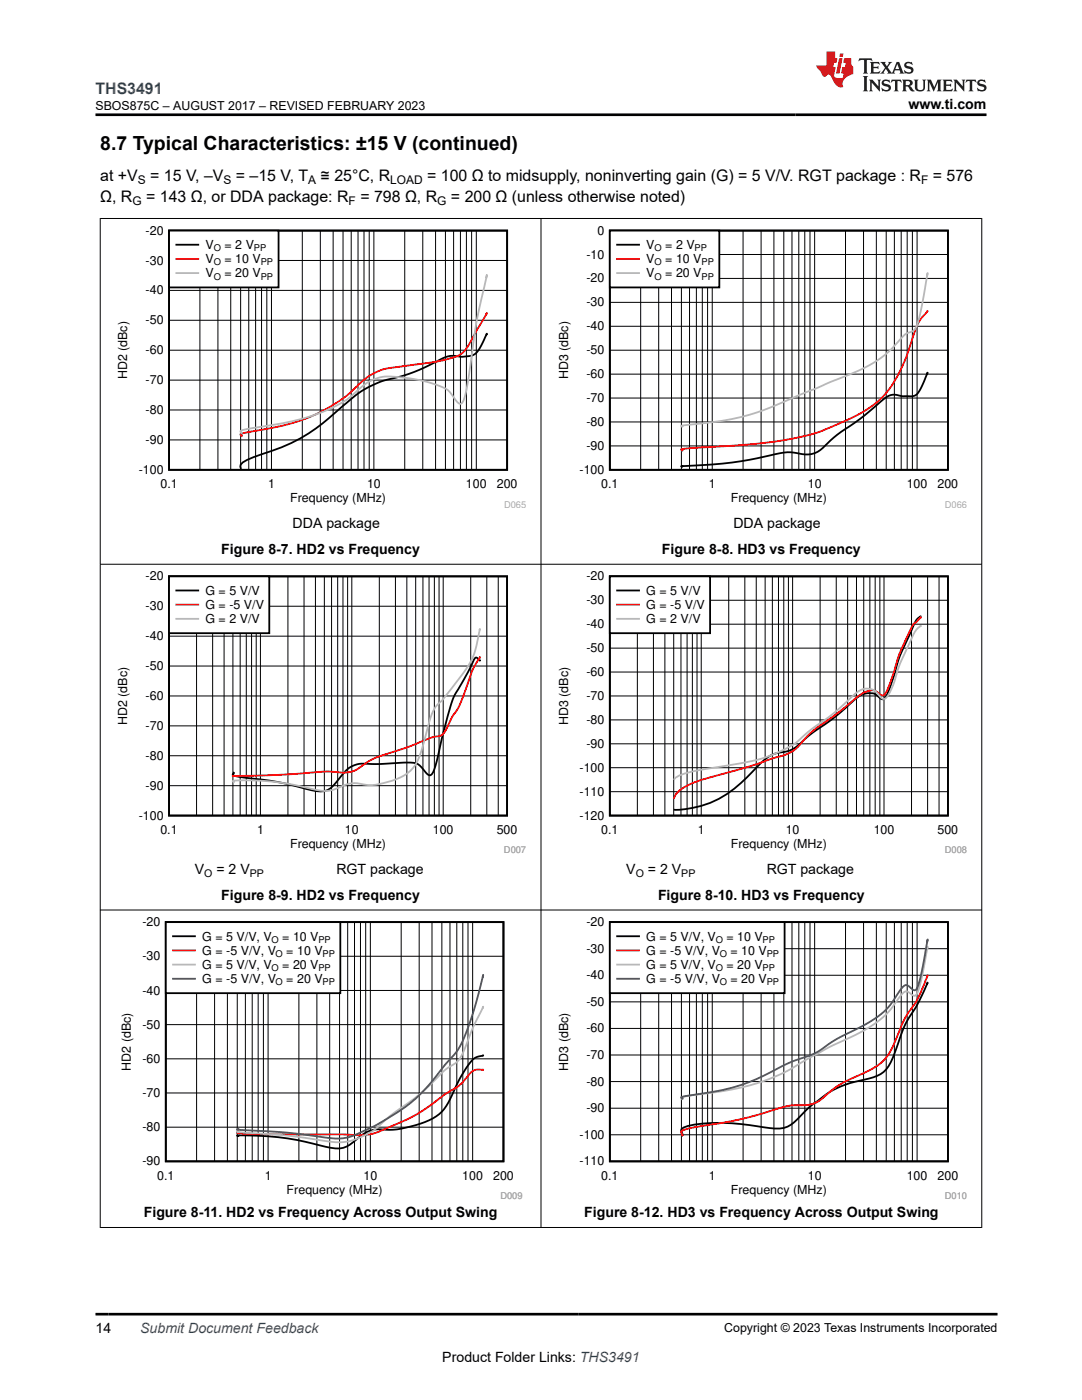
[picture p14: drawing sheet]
<svg xmlns="http://www.w3.org/2000/svg" width="216mm" height="279mm" viewBox="0 0 216 279" stroke-linecap="round" stroke-linejoin="round" font-family="sans-serif">
<defs><g id="words">
<text font-size="3.9" x="20" y="29.9">8.7 Typical Characteristics: ±15 V (continued)</text>
<text font-size="3.2" fill="#00f" x="19.1" y="18.7">THS3491</text>
<g font-size="3.2">
<text x="20" y="36.1">at +V</text>
<text x="20" y="40.3">Ω, R</text>
<text x="29.2" y="40.3">= 143 Ω, or DDA package: R</text>
<text x="30" y="36.1">= 15 V, –V</text>
<text x="47.1" y="36.1">= –15 V, T</text>
<text x="64" y="36.1">≅ 25°C, R</text>
<text x="71.9" y="40.3">= 798 Ω, R</text>
<text x="85.2" y="36.1">= 100 Ω to midsupply, noninverting gain (G) = 5 V/V. RGT package : R</text>
<text x="90" y="40.3">= 200 Ω (unless otherwise noted)</text>
<text x="186.1" y="36.1">= 576</text>
</g>
<g font-size="2.8">
<text x="181.3" y="21.8">www.ti.com</text>
<text x="58.4" y="105.4">DDA package</text>
<text x="146.3" y="105.4">DDA package</text>
<text x="44.1" y="110.6">Figure 8-7. HD2 vs Frequency</text>
<text x="132.1" y="110.6">Figure 8-8. HD3 vs Frequency</text>
<text x="38.9" y="174.4">V</text>
<text x="43.2" y="174.4">= 2 V</text>
<text x="44.1" y="179.6">Figure 8-9. HD2 vs Frequency</text>
<text x="67.1" y="174.4">RGT package</text>
<text x="125" y="174.4">V</text>
<text x="129.3" y="174.4">= 2 V</text>
<text x="131.3" y="179.6">Figure 8-10. HD3 vs Frequency</text>
<text x="153" y="174.4">RGT package</text>
<text x="28.7" y="243">Figure 8-11. HD2 vs Frequency Across Output Swing</text>
<text x="116.6" y="243">Figure 8-12. HD3 vs Frequency Across Output Swing</text>
<text x="19.1" y="266.1">14</text>
<text x="88.3" y="271.7">Product Folder Links: THS3491</text>
</g>
<text font-size="2.8" fill="#00f" x="28" y="266.1">Submit Document Feedback</text>
<g font-size="2.5">
<text x="19" y="21.9">SBOS875C – AUGUST 2017 – REVISED FEBRUARY 2023</text>
<text x="29.1" y="46.8">-20</text>
<text x="119.2" y="46.8">0</text>
<text x="29.1" y="52.8">-30</text>
<text x="41" y="49.7">V</text>
<text x="41" y="52.6">V</text>
<text x="44.8" y="49.7">= 2 V</text>
<text x="44.8" y="52.6">= 10 V</text>
<text x="117" y="51.6">-10</text>
<text x="129" y="49.7">V</text>
<text x="129" y="52.6">V</text>
<text x="132.7" y="49.7">= 2 V</text>
<text x="132.7" y="52.6">= 10 V</text>
<text x="29.1" y="58.8">-40</text>
<text x="41" y="55.4">V</text>
<text x="44.8" y="55.4">= 20 V</text>
<text x="117" y="56.4">-20</text>
<text x="129" y="55.4">V</text>
<text x="132.7" y="55.4">= 20 V</text>
<text x="29.1" y="64.7">-50</text>
<text x="117" y="65.9">-40</text>
<text x="117" y="61.2">-30</text>
<text x="29.1" y="70.7">-60</text>
<text x="117" y="70.7">-50</text>
<text x="25.4" y="75.7" transform="rotate(-90 25.4 75.7)">HD2 (dBc)</text>
<text x="29.1" y="76.7">-70</text>
<text x="113.4" y="75.7" transform="rotate(-90 113.4 75.7)">HD3 (dBc)</text>
<text x="117" y="75.5">-60</text>
<text x="29.1" y="82.6">-80</text>
<text x="117" y="80.3">-70</text>
<text x="29.1" y="88.6">-90</text>
<text x="117" y="89.8">-90</text>
<text x="117" y="85">-80</text>
<text x="27.7" y="94.6">-100</text>
<text x="115.6" y="94.6">-100</text>
<text x="32" y="97.4">0.1</text>
<text x="53.5" y="97.4">1</text>
<text x="57.9" y="100.2">Frequency (MHz)</text>
<text x="73.2" y="97.4">10</text>
<text x="93" y="97.4">100</text>
<text x="99.1" y="97.4">200</text>
<text x="120" y="97.4">0.1</text>
<text x="141.4" y="97.4">1</text>
<text x="145.8" y="100.2">Frequency (MHz)</text>
<text x="161.2" y="97.4">10</text>
<text x="180.9" y="97.4">100</text>
<text x="187.1" y="97.4">200</text>
<text x="29.1" y="115.8">-20</text>
<text x="41" y="118.7">G = 5 V/V</text>
<text x="117" y="115.8">-20</text>
<text x="129" y="118.7">G = 5 V/V</text>
<text x="29.1" y="121.8">-30</text>
<text x="41" y="121.5">G = -5 V/V</text>
<text x="41" y="124.4">G = 2 V/V</text>
<text x="117" y="125.4">-40</text>
<text x="117" y="120.6">-30</text>
<text x="129" y="121.5">G = -5 V/V</text>
<text x="129" y="124.4">G = 2 V/V</text>
<text x="29.1" y="127.8">-40</text>
<text x="117" y="130.2">-50</text>
<text x="29.1" y="133.7">-50</text>
<text x="117" y="134.9">-60</text>
<text x="29.1" y="139.7">-60</text>
<text x="117" y="139.7">-70</text>
<text x="25.4" y="144.7" transform="rotate(-90 25.4 144.7)">HD2 (dBc)</text>
<text x="29.1" y="145.7">-70</text>
<text x="113.4" y="144.7" transform="rotate(-90 113.4 144.7)">HD3 (dBc)</text>
<text x="117" y="149.3">-90</text>
<text x="117" y="144.5">-80</text>
<text x="29.1" y="151.6">-80</text>
<text x="115.6" y="154">-100</text>
<text x="29.1" y="157.6">-90</text>
<text x="115.6" y="158.8">-110</text>
<text x="27.7" y="163.6">-100</text>
<text x="32" y="166.4">0.1</text>
<text x="51.3" y="166.4">1</text>
<text x="68.8" y="166.4">10</text>
<text x="86.4" y="166.4">100</text>
<text x="99.1" y="166.4">500</text>
<text x="115.6" y="163.6">-120</text>
<text x="120" y="166.4">0.1</text>
<text x="139.2" y="166.4">1</text>
<text x="156.8" y="166.4">10</text>
<text x="174.3" y="166.4">100</text>
<text x="187.1" y="166.4">500</text>
<text x="57.9" y="169.2">Frequency (MHz)</text>
<text x="145.8" y="169.2">Frequency (MHz)</text>
<text x="28.4" y="184.8">-20</text>
<text x="117" y="184.8">-20</text>
<text x="28.4" y="191.7">-30</text>
<text x="40.3" y="187.7">G = 5 V/V, V</text>
<text x="40.3" y="190.6">G = -5 V/V, V</text>
<text x="56.3" y="187.7">= 10 V</text>
<text x="57.1" y="190.6">= 10 V</text>
<text x="117" y="190.1">-30</text>
<text x="129" y="187.7">G = 5 V/V, V</text>
<text x="129" y="190.6">G = -5 V/V, V</text>
<text x="144.9" y="187.7">= 10 V</text>
<text x="145.8" y="190.6">= 10 V</text>
<text x="40.3" y="193.4">G = 5 V/V, V</text>
<text x="40.3" y="196.2">G = -5 V/V, V</text>
<text x="56.3" y="193.4">= 20 V</text>
<text x="57.1" y="196.2">= 20 V</text>
<text x="117" y="195.4">-40</text>
<text x="129" y="193.4">G = 5 V/V, V</text>
<text x="129" y="196.2">G = -5 V/V, V</text>
<text x="144.9" y="193.4">= 20 V</text>
<text x="145.8" y="196.2">= 20 V</text>
<text x="28.4" y="198.5">-40</text>
<text x="117" y="200.8">-50</text>
<text x="28.4" y="205.3">-50</text>
<text x="117" y="206.1">-60</text>
<text x="26.1" y="213.7" transform="rotate(-90 26.1 213.7)">HD2 (dBc)</text>
<text x="28.4" y="212.1">-60</text>
<text x="113.4" y="213.7" transform="rotate(-90 113.4 213.7)">HD3 (dBc)</text>
<text x="117" y="211.4">-70</text>
<text x="28.4" y="218.9">-70</text>
<text x="117" y="222">-90</text>
<text x="117" y="216.7">-80</text>
<text x="28.4" y="225.8">-80</text>
<text x="115.6" y="227.3">-100</text>
<text x="28.4" y="232.6">-90</text>
<text x="115.6" y="232.6">-110</text>
<text x="31.4" y="235.4">0.1</text>
<text x="52.8" y="235.4">1</text>
<text x="57.2" y="238.2">Frequency (MHz)</text>
<text x="72.5" y="235.4">10</text>
<text x="92.2" y="235.4">100</text>
<text x="98.4" y="235.4">200</text>
<text x="120" y="235.4">0.1</text>
<text x="141.4" y="235.4">1</text>
<text x="145.8" y="238.2">Frequency (MHz)</text>
<text x="161.2" y="235.4">10</text>
<text x="180.9" y="235.4">100</text>
<text x="187.1" y="235.4">200</text>
<text x="144.5" y="265.8">Copyright © 2023 Texas Instruments Incorporated</text>
</g>
<g font-size="2.4">
<text x="26.4" y="40.9">G</text>
<text x="27.5" y="36.7">S</text>
<text x="44.6" y="36.7">S</text>
<text x="61.5" y="36.7">A</text>
<text x="69.6" y="40.9">F</text>
<text x="77.9" y="36.7">LOAD</text>
<text x="87.3" y="40.9">G</text>
<text x="183.8" y="36.7">F</text>
</g>
<g font-size="2.1">
<text x="40.8" y="175">O</text>
<text x="49.9" y="175">PP</text>
<text x="126.8" y="175">O</text>
<text x="135.9" y="175">PP</text>
</g>
<g font-size="1.9">
<text x="42.7" y="50.1">O</text>
<text x="42.7" y="53">O</text>
<text x="50.7" y="50.1">PP</text>
<text x="52" y="53">PP</text>
<text x="130.6" y="50.1">O</text>
<text x="130.6" y="53">O</text>
<text x="138.6" y="50.1">PP</text>
<text x="140" y="53">PP</text>
<text x="42.7" y="55.8">O</text>
<text x="52" y="55.8">PP</text>
<text x="130.6" y="55.8">O</text>
<text x="140" y="55.8">PP</text>
<text x="54.2" y="188.2">O</text>
<text x="55" y="191">O</text>
<text x="63.5" y="188.2">PP</text>
<text x="64.3" y="191">PP</text>
<text x="142.8" y="188.2">O</text>
<text x="143.6" y="191">O</text>
<text x="152.2" y="188.2">PP</text>
<text x="153" y="191">PP</text>
<text x="54.2" y="193.8">O</text>
<text x="55" y="196.6">O</text>
<text x="63.5" y="193.8">PP</text>
<text x="64.3" y="196.6">PP</text>
<text x="142.8" y="193.8">O</text>
<text x="143.6" y="196.6">O</text>
<text x="152.2" y="193.8">PP</text>
<text x="153" y="196.6">PP</text>
</g>
<g font-size="1.9" fill="#a8a8a8">
<text x="100.6" y="101.3">D065</text>
<text x="188.5" y="101.3">D066</text>
<text x="100.6" y="170.3">D007</text>
<text x="188.5" y="170.3">D008</text>
<text x="99.8" y="239.3">D009</text>
<text x="188.5" y="239.3">D010</text>
</g>
</g></defs>
<path d="M33.7 46h67.5v47.8h-67.5zM97 66.8l.2-.2-.6 1.2a5.2 5.2 0 0 1-2.5 3.2l-2.2 .2a5.5 5.5 0 0 0-4.8 1 37.2 37.2 0 0 1-10.9 3.9 21.3 21.3 0 0 0-7.8 4.9 38 38 0 0 1-16.1 9.6 8.8 8.8 0 0 0-4.3 2.1l-.1 .5 .2 .4" fill="none" stroke="#000" stroke-width=".36"/>
<g fill="none" stroke="#000" stroke-width=".2">
<path d="M33.7 58h67.5M33.7 52h67.5M39.9 46v47.8M43.5 46v47.8M46 46v47.8M48 46v47.8M49.6 46v47.8M51 46v47.8M52.2 46v47.8M53.2 46v47.8M54.2 46v47.8M60.3 46v47.8"/>
<path d="M63.9 46v47.8M66.5 46v47.8M68.4 46v47.8M70.1 46v47.8M71.4 46v47.8M72.6 46v47.8M73.7 46v47.8M74.6 46v47.8M80.8 46v47.8M84.4 46v47.8M86.9 46v47.8M88.9 46v47.8"/>
<path d="M90.5 46v47.8M91.9 46v47.8M93.1 46v47.8M94.1 46v47.8M95 46v47.8M33.7 75.9h67.5M33.7 69.9h67.5M33.7 63.9h67.5M33.7 87.8h67.5M33.7 81.8h67.5"/>
</g>
<path d="M97 62.7l.2-.2-2.8 4.8a7 7 0 0 1-3.1 3.8l-1.1 .3a106.5 106.5 0 0 1-13 2.1 12.6 12.6 0 0 0-6.7 4.3 32.3 32.3 0 0 1-16.3 7.6l-5.8 1.1-.4 .1-.1 .1 .4 .3-.3 .1" fill="none" stroke="#f00" stroke-width=".36"/>
<path d="M97 55.5l.2-.6a158.3 158.3 0 0 0-3.6 19.8l-.3 1.7a10.4 10.4 0 0 1-1.1 4l-.3 .2a2.28 2.28 0 0 1-1.3-1.3 4.8 4.8 0 0 0-3.5-2.5 30 30 0 0 0-10.9-1.6 10.5 10.5 0 0 0-5.7 3.5 27.7 27.7 0 0 1-12.4 5.4l-9.7 1.7-.4 .2-.1 .1 .4 .4h-.3" fill="none" stroke="#b8b8b8" stroke-width=".36"/>
<path d="M33.7 46h21.9v11.4h-21.9z" fill-rule="evenodd" fill="#fff"/>
<path d="M33.7 46h21.9v11.4h-21.9zM35.2 48.8h4.4" fill="none" stroke="#000" stroke-width=".36"/>
<path d="M35.2 51.7h4.4" fill="none" stroke="#f00" stroke-width=".36"/>
<path d="M35.2 54.5h4.4" fill="none" stroke="#b8b8b8" stroke-width=".36"/>
<path d="M111 45h81.9v56.4h-81.9z" fill-rule="evenodd" fill="#fff"/>
<path d="M121.7 46h67.4v47.8h-67.4zM185 74.7l.1-.3-.5 1.3a7 7 0 0 1-2.1 3.3l-.4 .1h-2a3.7 3.7 0 0 0-4.4 1.1 59.2 59.2 0 0 1-8.6 6.5l-1.9 1.7a5.2 5.2 0 0 1-5.1 2.2 10.8 10.8 0 0 0-6.6 .3 84.6 84.6 0 0 1-17.6 2.2h.3h-.2" fill="none" stroke="#000" stroke-width=".36"/>
<g fill="none" stroke="#000" stroke-width=".2">
<path d="M121.7 55.6h67.5M121.7 50.8h67.5M127.8 46v47.8M131.4 46v47.8M134 46v47.8M136 46v47.8M137.6 46v47.8M139 46v47.8M140.1 46v47.8M141.2 46v47.8M142.1 46v47.8M148.3 46v47.8"/>
<path d="M151.9 46v47.8M154.4 46v47.8M156.4 46v47.8M158 46v47.8M159.4 46v47.8M160.6 46v47.8M161.6 46v47.8M162.6 46v47.8M168.7 46v47.8M172.3 46v47.8M174.9 46v47.8M176.8 46v47.8"/>
<path d="M178.5 46v47.8M179.8 46v47.8M181 46v47.8M182.1 46v47.8M183 46v47.8M121.7 79.4h67.5M121.7 74.7h67.5M121.7 69.9h67.5M121.7 65.1h67.5M121.7 60.3h67.5M121.7 89h67.5M121.7 84.2h67.5"/>
</g>
<path d="M185 62.2l.1-.1a11.7 11.7 0 0 0-3 5.5 29.8 29.8 0 0 1-5.8 11.4 29.4 29.4 0 0 1-10.6 6.3 47 47 0 0 1-14.7 3.3l-13.8 .9-1.2 .2 .2 .2h-.2" fill="none" stroke="#f00" stroke-width=".36"/>
<path d="M185 55.2l.1-.7-.5 3.1a39.2 39.2 0 0 1-1.8 7.8 3.3 3.3 0 0 1-2.1 1.2l-.3 .3a24.1 24.1 0 0 1-11.7 8.2l-9.2 3.7a55.9 55.9 0 0 1-22.3 6l-1.2 .2 .2 .1-.2 .1" fill="none" stroke="#b8b8b8" stroke-width=".36"/>
<path d="M121.7 46h21.8v11.4h-21.8z" fill-rule="evenodd" fill="#fff"/>
<path d="M121.7 46h21.8v11.4h-21.8zM123.1 48.8h4.4" fill="none" stroke="#000" stroke-width=".36"/>
<path d="M123.1 51.7h4.4" fill="none" stroke="#f00" stroke-width=".36"/>
<path d="M123.1 54.5h4.4" fill="none" stroke="#b8b8b8" stroke-width=".36"/>
<path d="M23 114h82v56.4h-82z" fill-rule="evenodd" fill="#fff"/>
<path d="M33.7 115h67.5v47.8h-67.5zM95.7 131.8l-.2-.2a.5 .5 0 0 0-.5-.4 .5 .5 0 0 0-.5 .5l-1.6 3.4a25.7 25.7 0 0 0-3 5.9l-1.9 7a24.4 24.4 0 0 1-1.8 6.5l-.3 .2a3.1 3.1 0 0 1-1.8-1.6 2.88 2.88 0 0 0-2.8-.9l-6.4 .3a9.5 9.5 0 0 0-4.7 .4 11.5 11.5 0 0 0-3.2 3.3 3.6 3.6 0 0 1-3.9 1.7 89.9 89.9 0 0 0-12.8-2.5l-3.5-.5-.3-.2-.1-.1 .3-.4-.2-.1" fill="none" stroke="#000" stroke-width=".36"/>
<g fill="none" stroke="#000" stroke-width=".2">
<path d="M39.2 115v47.8M42.4 115v47.8M44.7 115v47.8M46.5 115v47.8M47.9 115v47.8M49.1 115v47.8M50.2 115v47.8M51.1 115v47.8M52 115v47.8M57.5 115v47.8M60.7 115v47.8M62.9 115v47.8"/>
<path d="M64.7 115v47.8M66.2 115v47.8M67.4 115v47.8M68.4 115v47.8M69.4 115v47.8M70.2 115v47.8M75.7 115v47.8M78.9 115v47.8M81.2 115v47.8M82.9 115v47.8M84.4 115v47.8M85.6 115v47.8"/>
<path d="M86.7 115v47.8M87.6 115v47.8M88.4 115v47.8M93.9 115v47.8M97.1 115v47.8M99.4 115v47.8M33.7 138.9h67.5M33.7 132.9h67.5M33.7 127h67.5M33.7 121h67.5M33.7 156.8h67.5M33.7 150.8h67.5"/>
<path d="M33.7 144.9h67.5"/>
</g>
<path d="M95.7 131.3l.1-.1-.6 .8a17 17 0 0 0-2.1 5 18.2 18.2 0 0 1-3.1 6.4l-.3 .7a4.5 4.5 0 0 1-1.9 2.7 20.8 20.8 0 0 0-5.9 2.1l-2 .7a29.8 29.8 0 0 0-6.9 2.7 6.5 6.5 0 0 1-4.5 1.9h-.5a23.2 23.2 0 0 0-6.9 .1l-7.3 .4-7.3 .2" fill="none" stroke="#f00" stroke-width=".36"/>
<path d="M95.7 125.8l.1-.3-.1 .5a17.2 17.2 0 0 1-2.1 6.7l-1.5 2.1-3.9 5a6.7 6.7 0 0 0-2.6 4.4 41.3 41.3 0 0 1-2.7 8.3 8.7 8.7 0 0 1-5.5 3.5 9.8 9.8 0 0 1-6.2 .3 8.3 8.3 0 0 0-4.2 1.1l-.5 .2a7.2 7.2 0 0 1-4.4-.2 45.5 45.5 0 0 0-15.7-1.5l.3 .2h-.2" fill="none" stroke="#b8b8b8" stroke-width=".36"/>
<path d="M33.7 115h20v11.4h-20z" fill-rule="evenodd" fill="#fff"/>
<path d="M33.7 115h20v11.4h-20zM35.2 117.8h4.4" fill="none" stroke="#000" stroke-width=".36"/>
<path d="M35.2 120.7h4.4" fill="none" stroke="#f00" stroke-width=".36"/>
<path d="M35.2 123.5h4.4" fill="none" stroke="#b8b8b8" stroke-width=".36"/>
<path d="M111 114h81.9v56.4h-81.9z" fill-rule="evenodd" fill="#fff"/>
<path d="M121.7 115h67.4v47.8h-67.4zM183.7 123a3.7 3.7 0 0 0-1.7 2.4l-.1 .4a43.4 43.4 0 0 0-3.9 10.2l-.2 .4a8.1 8.1 0 0 1-1.4 3.1 1.14 1.14 0 0 1-1.3-.6 3.1 3.1 0 0 0-3.4-.1l-1.3 .9a55.7 55.7 0 0 1-8.8 7 16.4 16.4 0 0 1-4 3.1l-.6 .2a7.6 7.6 0 0 0-5.9 3.1 24.4 24.4 0 0 1-11.2 7.7 18 18 0 0 1-5.5 .8" fill="none" stroke="#000" stroke-width=".36"/>
<g fill="none" stroke="#000" stroke-width=".2">
<path d="M121.7 119.8h67.5M127.2 115v47.8M130.4 115v47.8M132.7 115v47.8M134.4 115v47.8M135.9 115v47.8M137.1 115v47.8M138.2 115v47.8M139.1 115v47.8M139.9 115v47.8M145.4 115v47.8M148.6 115v47.8"/>
<path d="M150.9 115v47.8M152.7 115v47.8M154.1 115v47.8M155.3 115v47.8M156.4 115v47.8M157.3 115v47.8M158.2 115v47.8M163.6 115v47.8M166.9 115v47.8M169.1 115v47.8M170.9 115v47.8M172.3 115v47.8"/>
<path d="M173.6 115v47.8M174.6 115v47.8M175.6 115v47.8M176.4 115v47.8M181.9 115v47.8M185.1 115v47.8M187.4 115v47.8M121.7 138.9h67.5M121.7 134.1h67.5M121.7 129.3h67.5M121.7 124.6h67.5M121.7 158h67.5"/>
<path d="M121.7 153.2h67.5M121.7 148.4h67.5M121.7 143.7h67.5"/>
</g>
<path d="M183.7 123.3l-1.1 1a2.37 2.37 0 0 0-1.1 1.7 41.1 41.1 0 0 0-3.5 9.2l-.2 .4a8.5 8.5 0 0 1-1.4 3.1h-.6a2.44 2.44 0 0 0-2.2-.9 7.7 7.7 0 0 0-3.7 2.3l-2.8 2.3a34.2 34.2 0 0 0-6.6 5.2 8.6 8.6 0 0 1-6 3.7l-4.4 1.5-6.7 1.9a30.7 30.7 0 0 0-6.7 2.3l-1.1 .8-.8 .8-.4 .8" fill="none" stroke="#f00" stroke-width=".36"/>
<path d="M183.7 125h-.1a5 5 0 0 0-1.9 2.8 41.4 41.4 0 0 0-3.5 9l-.2 .4a4.4 4.4 0 0 1-1.6 2.3l-.6-.3a3.2 3.2 0 0 0-2.8-1.8 4.2 4.2 0 0 0-3.1 1.7 48.7 48.7 0 0 1-8.3 6.7 21.8 21.8 0 0 1-10.5 5.9l-9.4 1.6a21 21 0 0 0-6.9 1.9l-.4 .4" fill="none" stroke="#b8b8b8" stroke-width=".36"/>
<path d="M121.7 115h20v11.4h-20z" fill-rule="evenodd" fill="#fff"/>
<path d="M121.7 115h20v11.4h-20zM123.1 117.8h4.4" fill="none" stroke="#000" stroke-width=".36"/>
<path d="M123.1 120.7h4.4" fill="none" stroke="#f00" stroke-width=".36"/>
<path d="M123.1 123.5h4.4" fill="none" stroke="#b8b8b8" stroke-width=".36"/>
<path d="M23.8 183h80.4v56.4h-80.4z" fill-rule="evenodd" fill="#fff"/>
<path d="M33.1 184h67.4v47.8h-67.4zM96.3 210.7l.1-.1a4 4 0 0 0-3.3 2.4l-1.9 3.4a21.2 21.2 0 0 1-3 5.5 16 16 0 0 1-8.1 3.4l-1.7 .2a15.4 15.4 0 0 0-4.5 .1l-1.3 .6-1.7 1.4a5 5 0 0 1-4.9 1.5 62 62 0 0 0-17.4-2.5h-1.3l.3 .1h-.3" fill="none" stroke="#000" stroke-width=".36"/>
<g fill="none" stroke="#000" stroke-width=".2">
<path d="M33.1 197.7h67.4M33.1 190.8h67.4M39.2 184v47.8M42.8 184v47.8M45.4 184v47.8M47.3 184v47.8M49 184v47.8M50.3 184v47.8M51.5 184v47.8M52.6 184v47.8M53.5 184v47.8M59.6 184v47.8"/>
<path d="M63.2 184v47.8M65.8 184v47.8M67.8 184v47.8M69.4 184v47.8M70.7 184v47.8M71.9 184v47.8M73 184v47.8M73.9 184v47.8M80.1 184v47.8M83.6 184v47.8M86.2 184v47.8M88.2 184v47.8"/>
<path d="M89.8 184v47.8M91.1 184v47.8M92.3 184v47.8M93.4 184v47.8M94.3 184v47.8M33.1 218.1h67.4M33.1 211.3h67.4M33.1 204.5h67.4M33.1 225h67.4"/>
</g>
<path d="M96.3 213.5h.1a2.91 2.91 0 0 0-3.3 1.5 9.7 9.7 0 0 1-4 3.2 38.8 38.8 0 0 1-12 7 12.7 12.7 0 0 1-7.9 1.2h-11.8a71.5 71.5 0 0 1-10.1-.3l.3-.2h-.3" fill="none" stroke="#f00" stroke-width=".36"/>
<path d="M96.3 201.2l.1-.3-.1 .3a59.2 59.2 0 0 0-4 9 5.2 5.2 0 0 1-2.8 2.8l-1.3 1.1a46.8 46.8 0 0 1-9.8 8.2l-.7 .5a18.4 18.4 0 0 1-5.1 3.8 10.7 10.7 0 0 1-7.7 1.1 137.8 137.8 0 0 0-17.6-1.8l.3-.2h-.3" fill="none" stroke="#b8b8b8" stroke-width=".36"/>
<path d="M96.3 195.1l.1-.5a69 69 0 0 1-4.6 14.3l-1 1.3-2.2 2.5a34.3 34.3 0 0 1-13.1 11.6l-2.2 1.1a11.9 11.9 0 0 1-7.3 1.7l-1.1-.1a153.2 153.2 0 0 0-17.6-1.6l.3-.1h-.3" fill="none" stroke="#295c75" stroke-width=".36"/>
<path d="M33.1 184h34.8v14.2h-34.8z" fill-rule="evenodd" fill="#fff"/>
<path d="M33.1 184h34.8v14.2h-34.8zM34.5 186.8h4.4" fill="none" stroke="#000" stroke-width=".36"/>
<path d="M34.5 189.7h4.4" fill="none" stroke="#f00" stroke-width=".36"/>
<path d="M34.5 192.5h4.4" fill="none" stroke="#b8b8b8" stroke-width=".36"/>
<path d="M34.5 195.3h4.4" fill="none" stroke="#295c75" stroke-width=".36"/>
<path d="M111 183h81.9v56.4h-81.9z" fill-rule="evenodd" fill="#fff"/>
<path d="M121.7 184h67.4v47.8h-67.4zM185 196.4l.1-.3-.1 .1a43.2 43.2 0 0 1-4.3 8.1l-.9 2.1a27 27 0 0 1-3 7 7.3 7.3 0 0 1-4.3 2.1 19.2 19.2 0 0 0-9.9 4.6l-1.3 1-1.7 1.8a5.7 5.7 0 0 1-6.1 2.2 43.6 43.6 0 0 0-16.3-.4l-.8 .3-.4 .4-.1 .3 .3 .8-.2 .2" fill="none" stroke="#000" stroke-width=".36"/>
<g fill="none" stroke="#000" stroke-width=".2">
<path d="M121.7 199.9h67.5M121.7 194.6h67.5M121.7 189.3h67.5M127.8 184v47.8M131.4 184v47.8M134 184v47.8M136 184v47.8M137.6 184v47.8M139 184v47.8M140.1 184v47.8M141.2 184v47.8M142.1 184v47.8"/>
<path d="M148.3 184v47.8M151.9 184v47.8M154.4 184v47.8M156.4 184v47.8M158 184v47.8M159.4 184v47.8M160.6 184v47.8M161.6 184v47.8M162.6 184v47.8M168.7 184v47.8M172.3 184v47.8M174.9 184v47.8"/>
<path d="M176.8 184v47.8M178.5 184v47.8M179.8 184v47.8M181 184v47.8M182.1 184v47.8M183 184v47.8M121.7 215.9h67.5M121.7 210.5h67.5M121.7 205.2h67.5M121.7 226.5h67.5M121.7 221.2h67.5"/>
</g>
<path d="M185 195l.1-.4a27.7 27.7 0 0 1-4.4 8.3l-.9 1.9a28.6 28.6 0 0 1-3 6.2 15.2 15.2 0 0 1-6.2 3.9 21.1 21.1 0 0 0-6.9 4.6 7.8 7.8 0 0 1-5.3 1.1 34.8 34.8 0 0 0-7.4 2l-4.9 1.1-5.9 1a10.9 10.9 0 0 0-4.2 1.1l-.1 .2 .3 .6-.2 .1" fill="none" stroke="#f00" stroke-width=".36"/>
<path d="M185 189.6l.1-.7-.4 2a40.7 40.7 0 0 1-1.7 7.4l-.2 .3a1.39 1.39 0 0 1-1.5-.6 .78 .78 0 0 0-1.2 .2l-.6 .7a18.5 18.5 0 0 1-8.9 7.7 152.7 152.7 0 0 0-14.2 7.5 46.2 46.2 0 0 1-16.2 4.2l-3.8 .6-.4 .1-.1 .1 .3 .2-.2 .1" fill="none" stroke="#b8b8b8" stroke-width=".36"/>
<path d="M185 188.2l.1-.7-.4 2a43 43 0 0 1-1.7 7.7l-.2 .3a.71 .71 0 0 1-1-.3l-.3-.2a.84 .84 0 0 0-1.4 0l-.6 .7a15.8 15.8 0 0 1-7.9 7.3 37.9 37.9 0 0 0-8.4 4.9l-3.1 1.2a38.4 38.4 0 0 0-7.8 3.6 40.6 40.6 0 0 1-13.8 3.8 5.7 5.7 0 0 0-2.6 .5l.3 .2-.2 .1" fill="none" stroke="#295c75" stroke-width=".36"/>
<path d="M121.7 184h34.9v14.2h-34.9z" fill-rule="evenodd" fill="#fff"/>
<path d="M121.7 184h34.9v14.2h-34.9zM123.1 186.8h4.4" fill="none" stroke="#000" stroke-width=".36"/>
<path d="M123.1 189.7h4.4" fill="none" stroke="#f00" stroke-width=".36"/>
<path d="M123.1 192.5h4.4" fill="none" stroke="#b8b8b8" stroke-width=".36"/>
<path d="M123.1 195.3h4.4" fill="none" stroke="#295c75" stroke-width=".36"/>
<path d="M19.9 43.6h176.1M20 43.5v201.5M108 43.5v201.5M195.9 43.5v201.5M19.9 112.6h176.1M19.9 181.6h176.1M19.9 245h176.1" fill="none" stroke="#000" stroke-width=".2"/>
<path d="M171.5 11.6l-.2 .6 .5-.2h.6v.1v2.2l-.2 .4h1l-.2-.4v-2.2v-.1h.5l.6 .2-.2-.6zM173.6 12.4l.2 .3v1.6l-.2 .4h1.9l.1-.6a1.08 1.08 0 0 1-1.3 .2v-.7h.6l.4 .2v-.7l-.4 .2h-.6v-.5l.2-.2a1 1 0 0 1 1 .3l-.1-.5zM175.7 12.4l.9 1.1-1 1.2h.9l-.2-.2 .5-.8 .4 .8-.2 .2h1.6l-.2-.2 .2-.5h.9l.1 .5-.1 .2h.9l-.2-.4-.8-1.9h-.5l-.9 2.1-.9-1.1 .9-1h-.8l.2 .2-.4 .6-.4-.6 .2-.2zM179 12.8l.4 1h-.7zM180.7 12.5a.65 .65 0 0 0-.2 .7 .65 .65 0 0 0 .6 .5l.6 .1 .1 .3a.79 .79 0 0 1-.7 .4 .79 .79 0 0 1-.7-.5l.1 .7 .2-.1a.93 .93 0 0 0 1.1 0 .93 .93 0 0 0 .4-.9 1.46 1.46 0 0 0-1.2-.6l-.1-.3a1.09 1.09 0 0 1 1.2 .2l-.2-.6-.1 .1-.5-.2zM172.2 15.2l.2 .4v2.2l-.2 .4h1l-.2-.4v-2.2l.2-.4zM173.4 15.9l.2 .4v1.5l-.2 .4h.8l-.3-.4 .1-1.3 1.6 1.8v-2l.2-.4h-.7l.1 .2 .1 1.1-1.2-1.3zM176.2 16a.65 .65 0 0 0-.2 .8 .65 .65 0 0 0 .6 .4l.6 .2 .1 .2a.79 .79 0 0 1-.7 .4 .79 .79 0 0 1-.7-.5l.1 .7 .2-.1a.93 .93 0 0 0 1.1 .1 .93 .93 0 0 0 .4-1 1.46 1.46 0 0 0-1.2-.5l-.1-.4a1.09 1.09 0 0 1 1.2 .2l-.1-.6-.2 .1-.5-.1zM177.9 15.9l-.1 .6a.63 .63 0 0 1 .8-.3v1.6l-.3 .4h1l-.2-.4v-1.6a.66 .66 0 0 1 .8 .3l-.1-.6zM180 15.9l.2 .4v1.5l-.2 .4h1l-.2-.2-.1-.7h.5l.1 .2a.79 .79 0 0 0 1.2 .6l-1-.9a.61 .61 0 0 0 .6-.6 .61 .61 0 0 0-.5-.7zM180.8 16.2h.1a.47 .47 0 0 1 .5 .1 .47 .47 0 0 1 .1 .5l-.1 .1-.7 .1zM182.3 15.9l.2 .2a2.27 2.27 0 0 0 .4 2 1.04 1.04 0 0 0 1.7-.7v-1.3l.2-.2h-.8l.2 .4v1.1a.6 .6 0 0 1-.6 .6 .6 .6 0 0 1-.6-.6v-1.1l.3-.4zM184.9 15.9l.2 .4v1.5l-.2 .4h.8l-.3-.4v-1.4l.9 1.9 .9-1.9v1.4l-.3 .4h1l-.2-.4v-1.5l.2-.4h-.8l-.7 1.5-.6-1.5zM188.1 15.9l.2 .4v1.5l-.2 .4h1.9l.1-.6a1.09 1.09 0 0 1-1.3 .2v-.7h.6l.4 .2v-.6l-.4 .2h-.6v-.6l.2-.1a1.01 1.01 0 0 1 1 .3l-.1-.6zM190.2 15.9l.3 .4v1.5l-.3 .4h.8l-.2-.4v-1.3l1.6 1.8v-2l.2-.4h-.7l.2 .2v1.1l-1.2-1.3zM192.8 15.9l-.1 .6a.63 .63 0 0 1 .8-.3v1.6l-.3 .4h1l-.2-.4v-1.6a.66 .66 0 0 1 .8 .3l-.1-.6zM195.2 16a.65 .65 0 0 0-.2 .8 .65 .65 0 0 0 .6 .4l.6 .2 .2 .2a.79 .79 0 0 1-.7 .4 .79 .79 0 0 1-.7-.5l.1 .7 .2-.1a.93 .93 0 0 0 1 .1 .93 .93 0 0 0 .5-1 1.46 1.46 0 0 0-1.3-.5v-.4a1.09 1.09 0 0 1 1.2 .2l-.2-.6-.2 .1-.5-.1z" fill="#231f20"/>
<path d="M164.9 10.3v2.7h-2l.1 .4 .8 1a.95 .95 0 0 0 1 .9 .59 .59 0 0 1 .5-.4 .59 .59 0 0 1 .5 .3l.4 .8a1.59 1.59 0 0 0 2.1 1.4 1.61 1.61 0 0 1 1-2.3l1-.3-.1-1.5a1.59 1.59 0 0 1-.3-1.7h-1.5l-.2 .9h.6l-.2 .9h-.5l-.2 .9v.3l.4 .1-.1 .9h-.7a.73 .73 0 0 1-1-.7l.3-1.5h-.5l.1-.9h.5l.2-.9h-.5v-1.3zM167.4 11.6l-.6 3.1h.7l.6-3.1zM167.6 10.7l-.1 .6h.7l.1-.6z" fill="#ed1c24"/>
<path d="M19.1 22.9h177.8M19.1 262.3h179.9" fill="none" stroke="#000" stroke-width=".53"/>
<use href="#words"/>
</svg>
